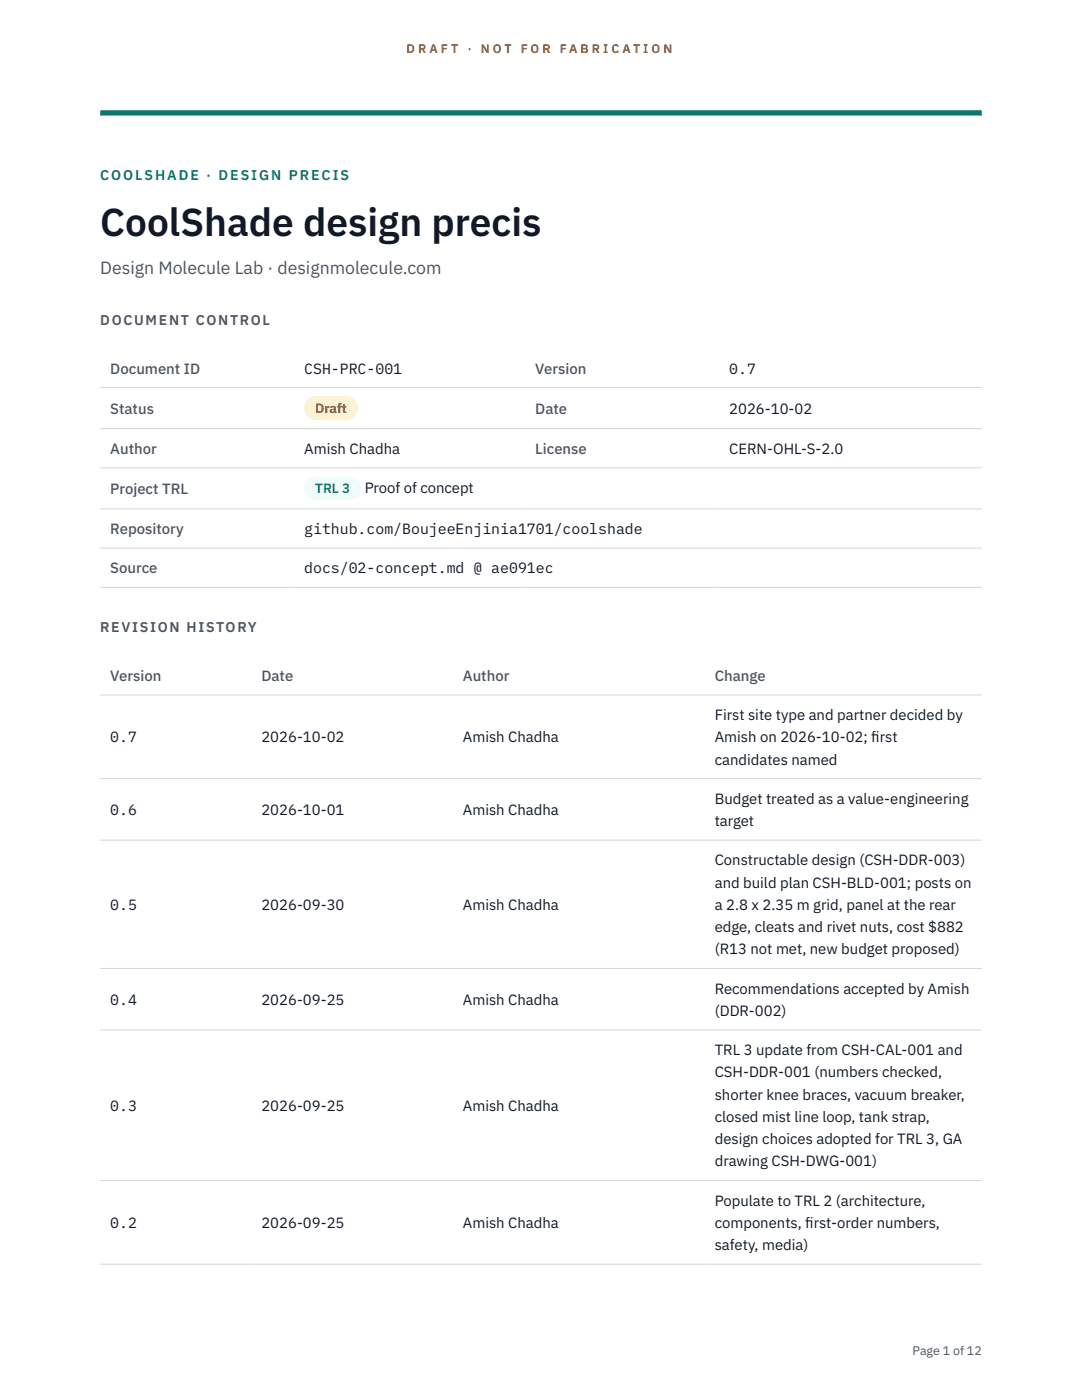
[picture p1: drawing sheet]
<svg xmlns="http://www.w3.org/2000/svg" width="216mm" height="279mm" viewBox="0 0 216 279" stroke-linecap="round" stroke-linejoin="round" font-family="sans-serif">
<defs><g id="words">
<text font-size="7.8" fill="#111827" x="20" y="47.1">CoolShade design precis</text>
<text font-size="3.5" fill="#4b5563" x="20" y="54.6">Design Molecule Lab · designmolecule.com</text>
<g font-size="3" fill="#4b5563">
<text x="22" y="74.5">Document ID</text>
<text x="106.8" y="74.5">Version</text>
<text x="22" y="82.6">Status</text>
<text x="106.8" y="82.6">Date</text>
<text x="22" y="90.6">Author</text>
<text x="106.8" y="90.6">License</text>
<text x="22" y="98.6">Project TRL</text>
<text x="22" y="106.6">Repository</text>
<text x="22" y="114.4">Source</text>
<text x="22" y="135.9">Version</text>
<text x="52.2" y="135.9">Date</text>
<text x="92.4" y="135.9">Author</text>
<text x="142.6" y="135.9">Change</text>
</g>
<g font-size="3" fill="#111827">
<text x="60.7" y="74.5">CSH-PRC-001</text>
<text x="145.5" y="74.5">0.7</text>
<text x="145.5" y="82.6">2026-10-02</text>
<text x="60.7" y="90.6">Amish Chadha</text>
<text x="145.5" y="90.6">CERN-OHL-S-2.0</text>
<text x="72.8" y="98.5">Proof of concept</text>
<text x="60.7" y="106.6">github.com/BoujeeEnjinia1701/coolshade</text>
<text x="60.7" y="114.4">docs/02-concept.md @ ae091ec</text>
<text x="142.6" y="143.7">First site type and partner decided by</text>
<text x="22" y="148.2">0.7</text>
<text x="52.2" y="148.2">2026-10-02</text>
<text x="92.4" y="148.2">Amish Chadha</text>
<text x="142.6" y="148.2">Amish on 2026-10-02; f</text>
<text x="173.9" y="148.2">irst</text>
<text x="142.6" y="152.6">candidates named</text>
<text x="142.6" y="160.4">Budget treated as a value-engineering</text>
<text x="22" y="162.7">0.6</text>
<text x="52.2" y="162.7">2026-10-01</text>
<text x="92.4" y="162.7">Amish Chadha</text>
<text x="142.6" y="164.9">target</text>
<text x="142.6" y="172.7">Constructable design (CSH-DDR-003)</text>
<text x="142.6" y="177.1">and build plan CSH-BLD-001; posts on</text>
<text x="22" y="181.6">0.5</text>
<text x="52.2" y="181.6">2026-09-30</text>
<text x="92.4" y="181.6">Amish Chadha</text>
<text x="142.6" y="181.6">a 2.8 x 2.35 m grid, panel at the rear</text>
<text x="142.6" y="186">edge, cleats and rivet nuts, cost $882</text>
<text x="142.6" y="190.5">(R13 not met, new budget proposed)</text>
<text x="22" y="200.5">0.4</text>
<text x="52.2" y="200.5">2026-09-25</text>
<text x="92.4" y="200.5">Amish Chadha</text>
<text x="142.6" y="198.3">Recommendations accepted by Amish</text>
<text x="142.6" y="202.7">(DDR-002)</text>
<text x="142.6" y="210.6">TRL 3 update from CSH-CAL-001 and</text>
<text x="142.6" y="215">CSH-DDR-001 (numbers checked,</text>
<text x="22" y="221.7">0.3</text>
<text x="52.2" y="221.7">2026-09-25</text>
<text x="92.4" y="221.7">Amish Chadha</text>
<text x="142.6" y="219.5">shorter knee braces, vacuum breaker,</text>
<text x="142.6" y="223.9">closed mist line loop, tank strap,</text>
<text x="142.6" y="228.3">design choices adopted for TRL 3, GA</text>
<text x="142.6" y="232.8">drawing CSH-DWG-001)</text>
<text x="22" y="245.1">0.2</text>
<text x="52.2" y="245.1">2026-09-25</text>
<text x="92.4" y="245.1">Amish Chadha</text>
<text x="142.6" y="240.6">Populate to TRL 2 (architecture,</text>
<text x="142.6" y="245.1">components, f</text>
<text x="160.7" y="245.1">irst-order numbers,</text>
<text x="142.6" y="249.5">safety, media)</text>
</g>
<text font-size="2.8" fill="#0f766e" x="20" y="36">COOLSHADE · DESIGN PRECIS</text>
<g font-size="2.8" fill="#4b5563">
<text x="20" y="64.8">DOCUMENT CONTROL</text>
<text x="20" y="126.2">REVISION HISTORY</text>
</g>
<text font-size="2.7" fill="#92400e" x="62.9" y="82.5">Draft</text>
<text font-size="2.7" fill="#0f766e" x="62.9" y="98.5">TRL 3</text>
<g font-size="2.5" fill="#b45309">
<text x="81.1" y="10.5">D R A F T</text>
<text x="93.3" y="10.5">·</text>
<text x="95.9" y="10.5">N O T</text>
<text x="103.9" y="10.5">F O R</text>
<text x="111.7" y="10.5">F A B R I C A T I O N</text>
</g>
<text font-size="2.5" fill="#4b5563" x="182.1" y="270.3">Page 1 of 12</text>
</g></defs>
<path d="M20 23.1h175.9zM20 22h175.9v1.1h-175.9z" fill-rule="evenodd" fill="#0f766e"/>
<g fill="none" stroke="#d1d5db" stroke-width=".2">
<path d="M20 77.3h175.9M20 85.5h175.9M20 93.4h175.9M20 101.6h175.9M20 109.4h175.9M20 117.2h175.9M20 138.7h175.9M20 155.4h175.9M20 167.7h175.9M20 193.3h175.9M20 205.5h175.9M20 235.6h175.9"/>
<path d="M20 252.3h175.9"/>
</g>
<path d="M60.7 79h10.7v4.9h-10.7z" fill="#fef3c7"/>
<path d="M60.7 95.1h11.4v4.8h-11.4z" fill="#f0fdfa"/>
<use href="#words"/>
</svg>
